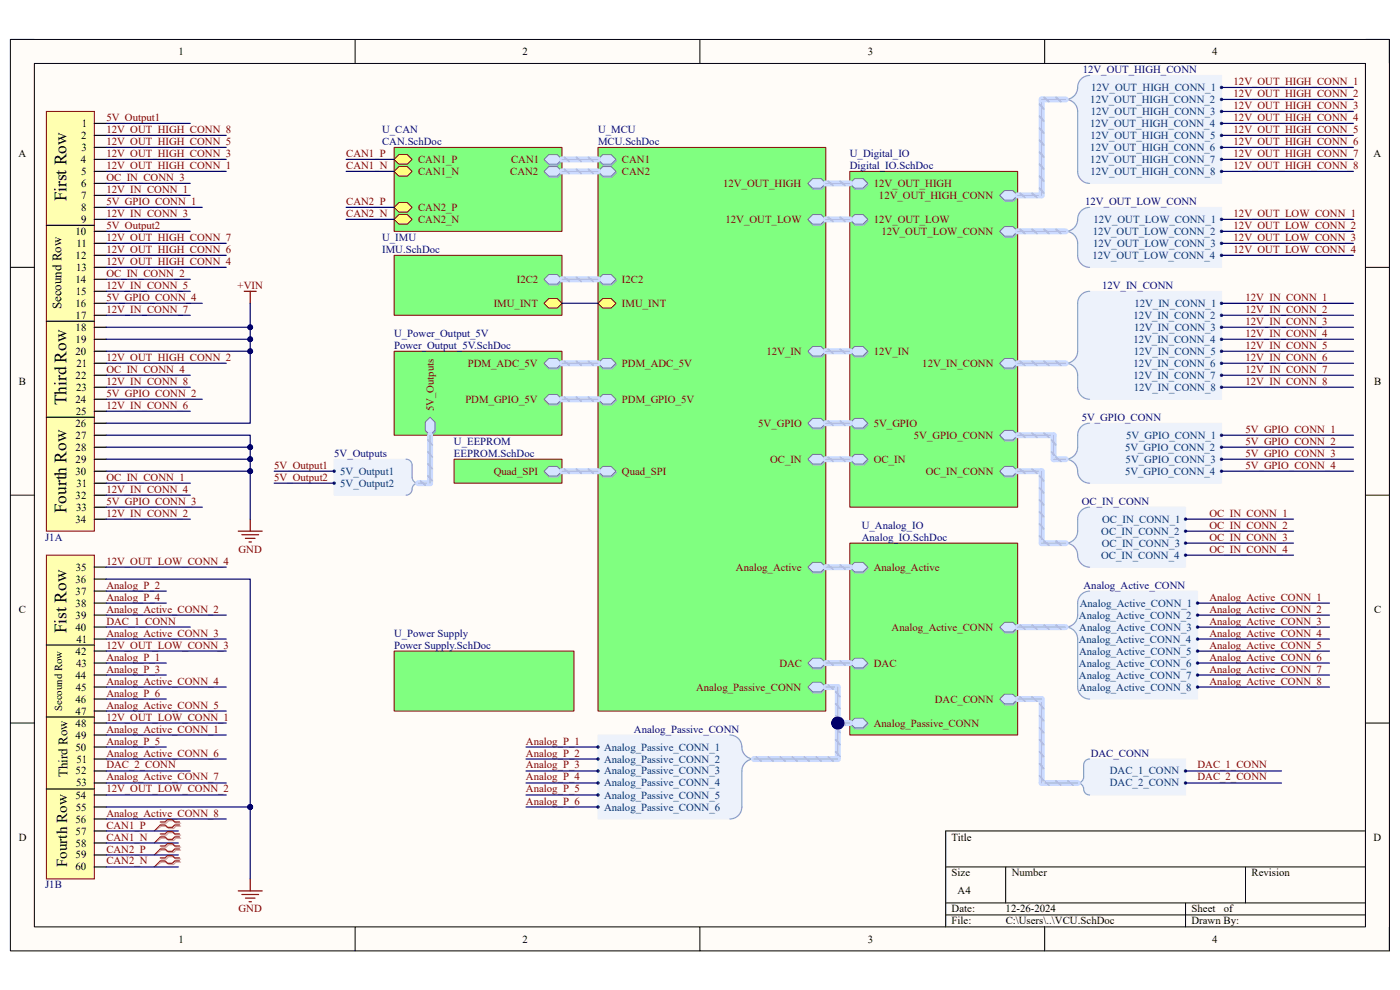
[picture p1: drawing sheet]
<svg xmlns="http://www.w3.org/2000/svg" width="297mm" height="210mm" viewBox="0 0 297 210" stroke-linecap="round" stroke-linejoin="round" font-family="sans-serif">
<defs><g id="words">
<g font-size="3.7">
<text x="14.1" y="42.7" transform="rotate(-90 14.1 42.7)">First Row</text>
<text x="14.1" y="86" transform="rotate(-90 14.1 86)">Third Row</text>
<text x="14.1" y="108.8" transform="rotate(-90 14.1 108.8)">Fourth Row</text>
<text x="14.1" y="134.3" transform="rotate(-90 14.1 134.3)">Fist Row</text>
</g>
<text font-size="3.2" x="14.2" y="183.9" transform="rotate(-90 14.2 183.9)">Fourth Row</text>
<g font-size="2.8">
<text x="13" y="65.6" transform="rotate(-90 13 65.6)">Secound Row</text>
<text x="14.3" y="164.8" transform="rotate(-90 14.3 164.8)">Third Row</text>
</g>
<g font-size="2.3">
<text x="37.9" y="11.7">1</text>
<text x="110.9" y="11.7">2</text>
<text x="184.1" y="11.7">3</text>
<text x="257.1" y="11.7">4</text>
<text x="17.2" y="29.5">2</text>
<text x="17.4" y="26.9">1</text>
<text x="3.9" y="33.3">A</text>
<text x="17.1" y="34.6">4</text>
<text x="17.3" y="32">3</text>
<text x="291.4" y="33.3">A</text>
<text x="17.2" y="39.7">6</text>
<text x="17.2" y="37.1">5</text>
<text x="17.2" y="42.2">7</text>
<text x="17.2" y="47.3">9</text>
<text x="17.2" y="44.7">8</text>
<text x="16" y="49.8">10</text>
<text x="16.2" y="52.4">11</text>
<text x="16" y="60">14</text>
<text x="16" y="54.9">12</text>
<text x="16.1" y="57.4">13</text>
<text x="16" y="65.1">16</text>
<text x="16.1" y="62.6">15</text>
<text x="16" y="67.6">17</text>
<text x="16" y="70.2">18</text>
<text x="16" y="75.3">20</text>
<text x="16" y="72.7">19</text>
<text x="16.2" y="77.8">21</text>
<text x="4" y="81.6">B</text>
<text x="16" y="80.3">22</text>
<text x="16.1" y="82.9">23</text>
<text x="291.5" y="81.6">B</text>
<text x="16" y="85.4">24</text>
<text x="16.1" y="88">25</text>
<text x="16" y="90.6">26</text>
<text x="16" y="93.1">27</text>
<text x="16" y="95.6">28</text>
<text x="16" y="100.7">30</text>
<text x="16" y="98.2">29</text>
<text x="16" y="105.8">32</text>
<text x="16.2" y="103.3">31</text>
<text x="16" y="110.9">34</text>
<text x="16.1" y="108.3">33</text>
<text x="16" y="123.6">36</text>
<text x="16.1" y="121.1">35</text>
<text x="4" y="130">C</text>
<text x="16" y="126.2">37</text>
<text x="16" y="128.7">38</text>
<text x="16" y="131.2">39</text>
<text x="291.5" y="130">C</text>
<text x="16" y="133.8">40</text>
<text x="16.2" y="136.3">41</text>
<text x="16" y="144">44</text>
<text x="16" y="138.9">42</text>
<text x="16.1" y="141.4">43</text>
<text x="16" y="149.1">46</text>
<text x="16.1" y="146.5">45</text>
<text x="13.2" y="150.8" transform="rotate(-90 13.2 150.8)">Secound Row</text>
<text x="16" y="151.6">47</text>
<text x="16" y="154.1">48</text>
<text x="16" y="159.2">50</text>
<text x="16" y="156.7">49</text>
<text x="16.2" y="161.8">51</text>
<text x="16" y="164.3">52</text>
<text x="16.1" y="166.8">53</text>
<text x="16" y="169.4">54</text>
<text x="16.1" y="172">55</text>
<text x="4" y="178.3">D</text>
<text x="16" y="174.5">56</text>
<text x="16" y="177">57</text>
<text x="16" y="179.6">58</text>
<text x="201.9" y="178.3">Title</text>
<text x="291.4" y="178.3">D</text>
<text x="16" y="184.7">60</text>
<text x="16" y="182.1">59</text>
<text x="201.9" y="185.9">Size</text>
<text x="214.6" y="185.9">Number</text>
<text x="265.5" y="185.9">Revision</text>
<text x="203.2" y="189.7">A4</text>
<text x="201.9" y="193.5">Date:</text>
<text x="201.9" y="196.1">File:</text>
<text x="213.3" y="193.5">12-26-2024</text>
<text x="213.4" y="196.1">C:\Users\..\VCU.SchDoc</text>
<text x="252.8" y="193.5">Sheet</text>
<text x="252.8" y="196.1">Drawn By:</text>
<text x="259.6" y="193.5">of</text>
<text x="37.9" y="199.9">1</text>
<text x="110.9" y="199.9">2</text>
<text x="184.1" y="199.9">3</text>
<text x="257.1" y="199.9">4</text>
</g>
<g font-size="2.3" fill="#000080">
<text x="229.7" y="15.5">12V_OUT_HIGH_CONN</text>
<text x="81.1" y="28.2">U_CAN</text>
<text x="126.9" y="28.2">U_MCU</text>
<text x="81.1" y="30.7">CAN.SchDoc</text>
<text x="126.9" y="30.7">MCU.SchDoc</text>
<text x="180.3" y="33.3">U_Digital_IO</text>
<text x="180.3" y="35.9">Digital_IO.SchDoc</text>
<text x="230.2" y="43.5">12V_OUT_LOW_CONN</text>
<text x="81.1" y="51.1">U_IMU</text>
<text x="81.1" y="53.6">IMU.SchDoc</text>
<text x="233.8" y="61.3">12V_IN_CONN</text>
<text x="83.6" y="71.5">U_Power_Output_5V</text>
<text x="83.6" y="74">Power_Output_5V.SchDoc</text>
<text x="229.5" y="89.3">5V_GPIO_CONN</text>
<text x="96.3" y="94.4">U_EEPROM</text>
<text x="70.9" y="96.9">5V_Outputs</text>
<text x="96.3" y="96.9">EEPROM.SchDoc</text>
<text x="229.5" y="107.1">OC_IN_CONN</text>
<text x="182.8" y="112.1">U_Analog_IO</text>
<text x="9.6" y="114.7">J1A</text>
<text x="182.8" y="114.7">Analog_IO.SchDoc</text>
<text x="229.9" y="124.9">Analog_Active_CONN</text>
<text x="83.6" y="135">U_Power Supply</text>
<text x="83.6" y="137.6">Power Supply.SchDoc</text>
<text x="134.5" y="155.4">Analog_Passive_CONN</text>
<text x="231.4" y="160.5">DAC_CONN</text>
<text x="9.6" y="188.5">J1B</text>
</g>
<g font-size="2.3" fill="#003a70">
<text x="231.3" y="21.8">12V_OUT_HIGH_CONN_2</text>
<text x="231.5" y="19.3">12V_OUT_HIGH_CONN_1</text>
<text x="231.3" y="26.9">12V_OUT_HIGH_CONN_4</text>
<text x="231.4" y="29.5">12V_OUT_HIGH_CONN_5</text>
<text x="231.4" y="24.4">12V_OUT_HIGH_CONN_3</text>
<text x="231.3" y="32">12V_OUT_HIGH_CONN_6</text>
<text x="231.3" y="34.6">12V_OUT_HIGH_CONN_7</text>
<text x="231.4" y="37.1">12V_OUT_HIGH_CONN_8</text>
<text x="232" y="47.3">12V_OUT_LOW_CONN_1</text>
<text x="231.8" y="49.8">12V_OUT_LOW_CONN_2</text>
<text x="231.9" y="52.4">12V_OUT_LOW_CONN_3</text>
<text x="231.8" y="54.9">12V_OUT_LOW_CONN_4</text>
<text x="240.7" y="65.1">12V_IN_CONN_1</text>
<text x="240.5" y="67.6">12V_IN_CONN_2</text>
<text x="240.6" y="70.2">12V_IN_CONN_3</text>
<text x="240.5" y="72.7">12V_IN_CONN_4</text>
<text x="240.5" y="77.8">12V_IN_CONN_6</text>
<text x="240.5" y="75.3">12V_IN_CONN_5</text>
<text x="240.5" y="80.3">12V_IN_CONN_7</text>
<text x="240.5" y="82.9">12V_IN_CONN_8</text>
<text x="238.7" y="95.6">5V_GPIO_CONN_2</text>
<text x="238.9" y="93.1">5V_GPIO_CONN_1</text>
<text x="72.2" y="100.7">5V_Output1</text>
<text x="238.7" y="100.7">5V_GPIO_CONN_4</text>
<text x="238.8" y="98.2">5V_GPIO_CONN_3</text>
<text x="72.2" y="103.3">5V_Output2</text>
<text x="233.6" y="113.4">OC_IN_CONN_2</text>
<text x="233.8" y="110.9">OC_IN_CONN_1</text>
<text x="233.6" y="118.5">OC_IN_CONN_4</text>
<text x="233.7" y="116">OC_IN_CONN_3</text>
<text x="228.9" y="131.2">Analog_Active_CONN_2</text>
<text x="229.1" y="128.7">Analog_Active_CONN_1</text>
<text x="228.9" y="136.3">Analog_Active_CONN_4</text>
<text x="229" y="133.8">Analog_Active_CONN_3</text>
<text x="228.9" y="141.4">Analog_Active_CONN_6</text>
<text x="228.9" y="144">Analog_Active_CONN_7</text>
<text x="228.9" y="138.9">Analog_Active_CONN_5</text>
<text x="228.9" y="146.5">Analog_Active_CONN_8</text>
<text x="128.1" y="159.2">Analog_Passive_CONN_1</text>
<text x="128.1" y="161.8">Analog_Passive_CONN_2</text>
<text x="128.1" y="164.3">Analog_Passive_CONN_3</text>
<text x="128.1" y="166.8">Analog_Passive_CONN_4</text>
<text x="235.5" y="164.3">DAC_1_CONN</text>
<text x="235.5" y="166.8">DAC_2_CONN</text>
<text x="128.1" y="169.4">Analog_Passive_CONN_5</text>
<text x="128.1" y="172">Analog_Passive_CONN_6</text>
</g>
<g font-size="2.3" fill="#800000">
<text x="261.7" y="18">12V_OUT_HIGH_CONN_1</text>
<text x="261.7" y="20.6">12V_OUT_HIGH_CONN_2</text>
<text x="261.7" y="23.1">12V_OUT_HIGH_CONN_3</text>
<text x="22.6" y="28.2">12V_OUT_HIGH_CONN_8</text>
<text x="22.6" y="25.7">5V_Output1</text>
<text x="261.7" y="25.7">12V_OUT_HIGH_CONN_4</text>
<text x="261.7" y="28.2">12V_OUT_HIGH_CONN_5</text>
<text x="22.6" y="35.9">12V_OUT_HIGH_CONN_1</text>
<text x="22.6" y="33.3">12V_OUT_HIGH_CONN_3</text>
<text x="22.6" y="30.7">12V_OUT_HIGH_CONN_5</text>
<text x="73.4" y="33.3">CAN1_P</text>
<text x="73.4" y="35.9">CAN1_N</text>
<text x="88.7" y="34.6">CAN1_P</text>
<text x="108.4" y="34.6">CAN1</text>
<text x="132" y="34.6">CAN1</text>
<text x="261.7" y="30.7">12V_OUT_HIGH_CONN_6</text>
<text x="261.7" y="33.3">12V_OUT_HIGH_CONN_7</text>
<text x="261.7" y="35.9">12V_OUT_HIGH_CONN_8</text>
<text x="22.6" y="40.9">12V_IN_CONN_1</text>
<text x="22.6" y="38.4">OC_IN_CONN_3</text>
<text x="88.7" y="37.1">CAN1_N</text>
<text x="108.2" y="37.1">CAN2</text>
<text x="132" y="37.1">CAN2</text>
<text x="153.4" y="39.7">12V_OUT_HIGH</text>
<text x="185.4" y="39.7">12V_OUT_HIGH</text>
<text x="22.6" y="46">12V_IN_CONN_3</text>
<text x="22.6" y="43.5">5V_GPIO_CONN_1</text>
<text x="73.4" y="43.5">CAN2_P</text>
<text x="73.4" y="46">CAN2_N</text>
<text x="88.7" y="44.7">CAN2_P</text>
<text x="88.7" y="47.3">CAN2_N</text>
<text x="153.9" y="47.3">12V_OUT_LOW</text>
<text x="185.4" y="47.3">12V_OUT_LOW</text>
<text x="186.5" y="42.2">12V_OUT_HIGH_CONN</text>
<text x="261.7" y="46">12V_OUT_LOW_CONN_1</text>
<text x="22.6" y="51.1">12V_OUT_HIGH_CONN_7</text>
<text x="22.6" y="48.6">5V_Output2</text>
<text x="22.6" y="53.6">12V_OUT_HIGH_CONN_6</text>
<text x="187" y="49.8">12V_OUT_LOW_CONN</text>
<text x="261.7" y="48.6">12V_OUT_LOW_CONN_2</text>
<text x="261.7" y="51.1">12V_OUT_LOW_CONN_3</text>
<text x="261.7" y="53.6">12V_OUT_LOW_CONN_4</text>
<text x="22.6" y="58.7">OC_IN_CONN_2</text>
<text x="22.6" y="56.2">12V_OUT_HIGH_CONN_4</text>
<text x="109.6" y="60">I2C2</text>
<text x="132" y="60">I2C2</text>
<text x="22.6" y="61.3">12V_IN_CONN_5</text>
<text x="22.6" y="63.8">5V_GPIO_CONN_4</text>
<text x="50.4" y="61.3">+VIN</text>
<text x="104.7" y="65.1">IMU_INT</text>
<text x="132" y="65.1">IMU_INT</text>
<text x="264.2" y="63.8">12V_IN_CONN_1</text>
<text x="22.6" y="66.4">12V_IN_CONN_7</text>
<text x="264.2" y="66.4">12V_IN_CONN_2</text>
<text x="264.2" y="68.9">12V_IN_CONN_3</text>
<text x="264.2" y="71.5">12V_IN_CONN_4</text>
<text x="22.6" y="76.5">12V_OUT_HIGH_CONN_2</text>
<text x="99.2" y="77.8">PDM_ADC_5V</text>
<text x="132" y="77.8">PDM_ADC_5V</text>
<text x="162.6" y="75.3">12V_IN</text>
<text x="185.4" y="75.3">12V_IN</text>
<text x="195.7" y="77.8">12V_IN_CONN</text>
<text x="264.2" y="74">12V_IN_CONN_5</text>
<text x="264.2" y="76.5">12V_IN_CONN_6</text>
<text x="22.6" y="81.6">12V_IN_CONN_8</text>
<text x="22.6" y="79.1">OC_IN_CONN_4</text>
<text x="264.2" y="79.1">12V_IN_CONN_7</text>
<text x="264.2" y="81.6">12V_IN_CONN_8</text>
<text x="22.6" y="86.7">12V_IN_CONN_6</text>
<text x="22.6" y="84.2">5V_GPIO_CONN_2</text>
<text x="92" y="87.2" transform="rotate(-90 92 87.2)">5V_Outputs</text>
<text x="98.7" y="85.4">PDM_GPIO_5V</text>
<text x="132" y="85.4">PDM_GPIO_5V</text>
<text x="160.9" y="90.6">5V_GPIO</text>
<text x="185.4" y="90.6">5V_GPIO</text>
<text x="193.9" y="93.1">5V_GPIO_CONN</text>
<text x="264.2" y="91.8">5V_GPIO_CONN_1</text>
<text x="264.2" y="94.4">5V_GPIO_CONN_2</text>
<text x="22.6" y="102">OC_IN_CONN_1</text>
<text x="58.2" y="99.4">5V_Output1</text>
<text x="58.2" y="102">5V_Output2</text>
<text x="104.7" y="100.7">Quad_SPI</text>
<text x="132" y="100.7">Quad_SPI</text>
<text x="163.4" y="98.2">OC_IN</text>
<text x="185.4" y="98.2">OC_IN</text>
<text x="196.4" y="100.7">OC_IN_CONN</text>
<text x="264.2" y="96.9">5V_GPIO_CONN_3</text>
<text x="264.2" y="99.4">5V_GPIO_CONN_4</text>
<text x="22.6" y="104.5">12V_IN_CONN_4</text>
<text x="22.6" y="107.1">5V_GPIO_CONN_3</text>
<text x="22.6" y="109.6">12V_IN_CONN_2</text>
<text x="256.6" y="109.6">OC_IN_CONN_1</text>
<text x="256.6" y="112.1">OC_IN_CONN_2</text>
<text x="22.6" y="119.8">12V_OUT_LOW_CONN_4</text>
<text x="50.6" y="117.3">GND</text>
<text x="256.6" y="114.7">OC_IN_CONN_3</text>
<text x="256.6" y="117.3">OC_IN_CONN_4</text>
<text x="22.6" y="124.9">Analog_P_2</text>
<text x="156.1" y="121.1">Analog_Active</text>
<text x="185.4" y="121.1">Analog_Active</text>
<text x="22.6" y="130">Analog_Active_CONN_2</text>
<text x="22.6" y="127.4">Analog_P_4</text>
<text x="256.6" y="127.4">Analog_Active_CONN_1</text>
<text x="256.6" y="130">Analog_Active_CONN_2</text>
<text x="22.6" y="135">Analog_Active_CONN_3</text>
<text x="22.6" y="132.5">DAC_1_CONN</text>
<text x="22.6" y="137.6">12V_OUT_LOW_CONN_3</text>
<text x="189.1" y="133.8">Analog_Active_CONN</text>
<text x="256.6" y="132.5">Analog_Active_CONN_3</text>
<text x="256.6" y="135">Analog_Active_CONN_4</text>
<text x="256.6" y="137.6">Analog_Active_CONN_5</text>
<text x="22.6" y="140.1">Analog_P_1</text>
<text x="22.6" y="142.7">Analog_P_3</text>
<text x="165.4" y="141.4">DAC</text>
<text x="185.4" y="141.4">DAC</text>
<text x="256.6" y="140.1">Analog_Active_CONN_6</text>
<text x="256.6" y="142.7">Analog_Active_CONN_7</text>
<text x="22.6" y="145.2">Analog_Active_CONN_4</text>
<text x="22.6" y="147.8">Analog_P_6</text>
<text x="147.7" y="146.5">Analog_Passive_CONN</text>
<text x="198.3" y="149.1">DAC_CONN</text>
<text x="256.6" y="145.2">Analog_Active_CONN_8</text>
<text x="22.6" y="155.4">Analog_Active_CONN_1</text>
<text x="22.6" y="150.3">Analog_Active_CONN_5</text>
<text x="22.6" y="152.9">12V_OUT_LOW_CONN_1</text>
<text x="185.4" y="154.1">Analog_Passive_CONN</text>
<text x="22.6" y="160.5">Analog_Active_CONN_6</text>
<text x="22.6" y="157.9">Analog_P_5</text>
<text x="111.6" y="157.9">Analog_P_1</text>
<text x="111.6" y="160.5">Analog_P_2</text>
<text x="22.6" y="165.6">Analog_Active_CONN_7</text>
<text x="22.6" y="163">DAC_2_CONN</text>
<text x="111.6" y="163">Analog_P_3</text>
<text x="111.6" y="165.6">Analog_P_4</text>
<text x="254" y="163">DAC_1_CONN</text>
<text x="254" y="165.6">DAC_2_CONN</text>
<text x="22.6" y="173.2">Analog_Active_CONN_8</text>
<text x="22.6" y="168.1">12V_OUT_LOW_CONN_2</text>
<text x="111.6" y="168.1">Analog_P_5</text>
<text x="111.6" y="170.7">Analog_P_6</text>
<text x="22.6" y="175.8">CAN1_P</text>
<text x="22.6" y="178.3">CAN1_N</text>
<text x="22.6" y="180.8">CAN2_P</text>
<text x="22.6" y="183.4">CAN2_N</text>
<text x="50.6" y="193.5">GND</text>
</g>
</g></defs>
<path d="M2.2 8.4h292.6v193.3h-292.6z" fill-rule="evenodd" fill="#fffcf8"/>
<path d="M2.2 8.4h292.6v193.3h-292.6z" fill="none" stroke="#000" stroke-width=".21"/>
<path d="M7.3 13.5h282.4v183.1h-282.4z" fill-rule="evenodd" fill="#fffcf8"/>
<g fill="none" stroke="#000" stroke-width=".21">
<path d="M2.2 8.4h5.1M7.3 13.5h282.4v183.1h-282.4zM75.3 8.4v5.1M148.5 8.4v5.1M221.6 8.4v5.1M289.7 8.4h5.1v5.1M2.2 56.7h5.1M289.7 56.7h5.1M2.2 105h5.1M289.7 105.1h5.1M2.2 153.4h5.1M289.7 153.4h5.1"/>
<path d="M289.7 176.3h-89.1v20.3M75.3 196.6v5.1M148.5 196.6v5.1M200.6 183.9h89.1M200.6 191.5h89.1M200.6 194.1h89.1M213.4 183.9v7.6M221.6 196.6v5.1M251.5 191.5v5.1M264.2 183.9v7.6M294.8 196.6v5.1"/>
</g>
<path d="M9.8 23.6h10.2v89.1h-10.2z" fill-rule="evenodd" fill="#ffffb0"/>
<path d="M9.8 23.6h10.2v89.1h-10.2z" fill="none" stroke="#800000" stroke-width=".21"/>
<g fill="none" stroke="#000" stroke-width=".25">
<path d="M20 26.2h2.6M20 28.7h2.6M20 31.3h2.6M20 33.8h2.6M20 36.4h2.6M20 38.9h2.6M9.8 47.8h10.2M20 41.4h2.6M20 44h2.6M20 46.5h2.6M20 49.1h2.6M20 51.6h2.6"/>
<path d="M20 54.2h2.6M20 56.7h2.6M20 59.3h2.6M9.8 68.2h10.2M20 61.8h2.6M20 64.3h2.6M20 66.9h2.6M20 69.4h2.6M20 72h2.6M20 74.5h2.6M20 77.1h2.6M20 79.6h2.6"/>
<path d="M9.8 88.5h10.2M20 82.1h2.6M20 84.7h2.6M20 87.2h2.6M20 89.8h2.6M20 92.3h2.6M20 94.9h2.6M20 97.4h2.6M20 100h2.6M20 102.5h2.6M20 105h2.6M20 107.6h2.6"/>
<path d="M20 110.1h2.6"/>
</g>
<path d="M9.8 117.8h10.2v68.7h-10.2z" fill-rule="evenodd" fill="#ffffb0"/>
<path d="M9.8 117.8h10.2v68.7h-10.2z" fill="none" stroke="#800000" stroke-width=".21"/>
<g fill="none" stroke="#000" stroke-width=".25">
<path d="M9.8 136.8h10.2M20 120.3h2.6M20 122.9h2.6M20 125.4h2.6M20 127.9h2.6M20 130.5h2.6M20 133h2.6M20 135.6h2.6M20 138.1h2.6M9.8 152.1h10.2M20 140.7h2.6M20 143.2h2.6"/>
<path d="M20 145.7h2.6M20 148.3h2.6M20 150.8h2.6M20 153.4h2.6M20 155.9h2.6M20 158.5h2.6M9.8 167.4h10.2M20 161h2.6M20 163.6h2.6M20 166.1h2.6M20 168.6h2.6M20 171.2h2.6"/>
<path d="M20 173.7h2.6M20 176.3h2.6M20 178.8h2.6M20 181.4h2.6M20 183.9h2.6"/>
</g>
<path d="M83.6 31.3h35.6v17.8h-35.6z" fill-rule="evenodd" fill="#80ff80"/>
<path d="M83.6 31.3h35.6v17.8h-35.6z" fill="none" stroke="#800000" stroke-width=".21"/>
<path d="M116.6 35.6h1.7l1.1 1-1.1 1h-1.7l-1.1-1z" fill-rule="evenodd" fill="#bac0ca"/>
<path d="M116.6 35.6h1.7l1.1 1-1.1 1h-1.7l-1.1-1z" fill="none" stroke="#a6acb6" stroke-width=".21"/>
<path d="M116.4 35.3h1.8l1 1.1-1 1h-1.8l-1-1z" fill-rule="evenodd" fill="#d5e4ff"/>
<path d="M116.4 35.3h1.8l1 1.1-1 1h-1.8l-1-1z" fill="none" stroke="#71809b" stroke-width=".21"/>
<path d="M115.5 34.1l1.1-1h1.7l1.1 1-1.1 1h-1.7z" fill-rule="evenodd" fill="#bac0ca"/>
<path d="M115.5 34.1l1.1-1h1.7l1.1 1-1.1 1h-1.7z" fill="none" stroke="#a6acb6" stroke-width=".21"/>
<path d="M116.4 32.8h1.8l1 1-1 1h-1.8l-1-1z" fill-rule="evenodd" fill="#d5e4ff"/>
<path d="M116.4 32.8h1.8l1 1-1 1h-1.8l-1-1z" fill="none" stroke="#71809b" stroke-width=".21"/>
<path d="M83.6 44l1-1h1.8l1 1-1 1h-1.8z" fill-rule="evenodd" fill="#ffff80"/>
<path d="M83.6 44l1-1h1.8l1 1-1 1h-1.8z" fill="none" stroke="#800000" stroke-width=".21"/>
<path d="M84.6 45.5h1.8l1 1-1 1.1h-1.8l-1-1.1z" fill-rule="evenodd" fill="#ffff80"/>
<path d="M84.6 45.5h1.8l1 1-1 1.1h-1.8l-1-1.1z" fill="none" stroke="#800000" stroke-width=".21"/>
<path d="M84.6 32.8h1.8l1 1-1 1h-1.8l-1-1z" fill-rule="evenodd" fill="#ffff80"/>
<path d="M84.6 32.8h1.8l1 1-1 1h-1.8l-1-1z" fill="none" stroke="#800000" stroke-width=".21"/>
<path d="M84.6 35.3h1.8l1 1.1-1 1h-1.8l-1-1z" fill-rule="evenodd" fill="#ffff80"/>
<path d="M84.6 35.3h1.8l1 1.1-1 1h-1.8l-1-1z" fill="none" stroke="#800000" stroke-width=".21"/>
<path d="M230 161.6l.5-.4 .7-.2h20.3v7.6h-20.3a1.31 1.31 0 0 1-1.3-1.5l-.3-.6-.7-.4 .7-.4 .3-.5v-2.9z" fill-rule="evenodd" fill="#edf2fb"/>
<path d="M230 161.6l.5-.4 .7-.2h20.3v7.6h-20.3a1.31 1.31 0 0 1-1.3-1.5l-.3-.6-.7-.4 .7-.4 .3-.5v-2.9z" fill="none" stroke="#edf2fb" stroke-width=".21"/>
<path d="M231.2 161a1.27 1.27 0 0 0-1.3 1.3v2.5a1.27 1.27 0 0 1-1.3 1.3 1.44 1.44 0 0 1 1.4 1.7 1.27 1.27 0 0 0 1.2 .8" fill="none" stroke="#8f9ec9" stroke-width=".25"/>
<circle cx="251.5" cy="163.6" r=".25" fill="#003a70"/>
<circle cx="251.5" cy="163.6" r=".25" fill="none" stroke="#003a70" stroke-width=".21"/>
<circle cx="251.5" cy="166.1" r=".25" fill="#003a70"/>
<circle cx="251.5" cy="166.1" r=".25" fill="none" stroke="#003a70" stroke-width=".21"/>
<path d="M126.9 31.3h48.3v119.5h-48.3z" fill-rule="evenodd" fill="#80ff80"/>
<path d="M126.9 31.3h48.3v119.5h-48.3z" fill="none" stroke="#800000" stroke-width=".21"/>
<path d="M127 34.1l1-1h1.8l1 1-1 1h-1.8z" fill-rule="evenodd" fill="#bac0ca"/>
<path d="M127 34.1l1-1h1.8l1 1-1 1h-1.8z" fill="none" stroke="#a6acb6" stroke-width=".21"/>
<path d="M126.9 33.8l1-1h1.8l1 1-1 1h-1.8z" fill-rule="evenodd" fill="#d5e4ff"/>
<path d="M126.9 33.8l1-1h1.8l1 1-1 1h-1.8z" fill="none" stroke="#71809b" stroke-width=".21"/>
<path d="M128 35.6h1.8l1 1-1 1h-1.8l-1-1z" fill-rule="evenodd" fill="#bac0ca"/>
<path d="M128 35.6h1.8l1 1-1 1h-1.8l-1-1z" fill="none" stroke="#a6acb6" stroke-width=".21"/>
<path d="M126.9 36.4l1-1.1h1.8l1 1.1-1 1h-1.8z" fill-rule="evenodd" fill="#d5e4ff"/>
<path d="M126.9 36.4l1-1.1h1.8l1 1.1-1 1h-1.8z" fill="none" stroke="#71809b" stroke-width=".21"/>
<path d="M171.5 140.9l1-1h1.8l1 1-1 1h-1.8z" fill-rule="evenodd" fill="#bac0ca"/>
<path d="M171.5 140.9l1-1h1.8l1 1-1 1h-1.8z" fill="none" stroke="#a6acb6" stroke-width=".21"/>
<path d="M172.4 139.6h1.8l1 1.1-1 1h-1.8l-1-1z" fill-rule="evenodd" fill="#d5e4ff"/>
<path d="M172.4 139.6h1.8l1 1.1-1 1h-1.8l-1-1z" fill="none" stroke="#71809b" stroke-width=".21"/>
<path d="M127 84.9l1-1h1.8l1 1-1 1.1h-1.8z" fill-rule="evenodd" fill="#bac0ca"/>
<path d="M127 84.9l1-1h1.8l1 1-1 1.1h-1.8z" fill="none" stroke="#a6acb6" stroke-width=".21"/>
<path d="M126.9 84.7l1-1h1.8l1 1-1 1h-1.8z" fill-rule="evenodd" fill="#d5e4ff"/>
<path d="M126.9 84.7l1-1h1.8l1 1-1 1h-1.8z" fill="none" stroke="#71809b" stroke-width=".21"/>
<path d="M128 76.3h1.8l1 1-1 1h-1.8l-1-1z" fill-rule="evenodd" fill="#bac0ca"/>
<path d="M128 76.3h1.8l1 1-1 1h-1.8l-1-1z" fill="none" stroke="#a6acb6" stroke-width=".21"/>
<path d="M126.9 77.1l1-1.1h1.8l1 1.1-1 1h-1.8z" fill-rule="evenodd" fill="#d5e4ff"/>
<path d="M126.9 77.1l1-1.1h1.8l1 1.1-1 1h-1.8z" fill="none" stroke="#71809b" stroke-width=".21"/>
<path d="M171.5 120.6l1-1.1h1.8l1 1.1-1 1h-1.8z" fill-rule="evenodd" fill="#bac0ca"/>
<path d="M171.5 120.6l1-1.1h1.8l1 1.1-1 1h-1.8z" fill="none" stroke="#a6acb6" stroke-width=".21"/>
<path d="M172.4 119.3h1.8l1 1-1 1h-1.8l-1-1z" fill-rule="evenodd" fill="#d5e4ff"/>
<path d="M172.4 119.3h1.8l1 1-1 1h-1.8l-1-1z" fill="none" stroke="#71809b" stroke-width=".21"/>
<path d="M128 58.5h1.8l1 1-1 1h-1.8l-1-1z" fill-rule="evenodd" fill="#bac0ca"/>
<path d="M128 58.5h1.8l1 1-1 1h-1.8l-1-1z" fill="none" stroke="#a6acb6" stroke-width=".21"/>
<path d="M126.9 59.3l1-1.1h1.8l1 1.1-1 1h-1.8z" fill-rule="evenodd" fill="#d5e4ff"/>
<path d="M126.9 59.3l1-1.1h1.8l1 1.1-1 1h-1.8z" fill="none" stroke="#71809b" stroke-width=".21"/>
<path d="M126.9 64.3l1-1h1.8l1 1-1 1.1h-1.8z" fill-rule="evenodd" fill="#ffff80"/>
<path d="M126.9 64.3l1-1h1.8l1 1-1 1.1h-1.8z" fill="none" stroke="#800000" stroke-width=".21"/>
<path d="M128 99.2h1.8l1 1-1 1h-1.8l-1-1z" fill-rule="evenodd" fill="#bac0ca"/>
<path d="M128 99.2h1.8l1 1-1 1h-1.8l-1-1z" fill="none" stroke="#a6acb6" stroke-width=".21"/>
<path d="M126.9 100l1-1.1h1.8l1 1.1-1 1h-1.8z" fill-rule="evenodd" fill="#d5e4ff"/>
<path d="M126.9 100l1-1.1h1.8l1 1.1-1 1h-1.8z" fill="none" stroke="#71809b" stroke-width=".21"/>
<path d="M172.5 89h1.8l1 1-1 1.1h-1.8l-1-1.1z" fill-rule="evenodd" fill="#bac0ca"/>
<path d="M172.5 89h1.8l1 1-1 1.1h-1.8l-1-1.1z" fill="none" stroke="#a6acb6" stroke-width=".21"/>
<path d="M172.4 88.8h1.8l1 1-1 1h-1.8l-1-1z" fill-rule="evenodd" fill="#d5e4ff"/>
<path d="M172.4 88.8h1.8l1 1-1 1h-1.8l-1-1z" fill="none" stroke="#71809b" stroke-width=".21"/>
<path d="M171.5 74.8l1-1h1.8l1 1-1 1h-1.8z" fill-rule="evenodd" fill="#bac0ca"/>
<path d="M171.5 74.8l1-1h1.8l1 1-1 1h-1.8z" fill="none" stroke="#a6acb6" stroke-width=".21"/>
<path d="M172.4 73.5h1.8l1 1-1 1h-1.8l-1-1z" fill-rule="evenodd" fill="#d5e4ff"/>
<path d="M172.4 73.5h1.8l1 1-1 1h-1.8l-1-1z" fill="none" stroke="#71809b" stroke-width=".21"/>
<path d="M171.5 46.8l1-1h1.8l1 1-1 1h-1.8z" fill-rule="evenodd" fill="#bac0ca"/>
<path d="M171.5 46.8l1-1h1.8l1 1-1 1h-1.8z" fill="none" stroke="#a6acb6" stroke-width=".21"/>
<path d="M172.4 45.5h1.8l1 1-1 1.1h-1.8l-1-1.1z" fill-rule="evenodd" fill="#d5e4ff"/>
<path d="M172.4 45.5h1.8l1 1-1 1.1h-1.8l-1-1.1z" fill="none" stroke="#71809b" stroke-width=".21"/>
<path d="M171.5 39.2l1-1.1h1.8l1 1.1-1 1h-1.8z" fill-rule="evenodd" fill="#bac0ca"/>
<path d="M171.5 39.2l1-1.1h1.8l1 1.1-1 1h-1.8z" fill="none" stroke="#a6acb6" stroke-width=".21"/>
<path d="M172.4 37.9h1.8l1 1-1 1h-1.8l-1-1z" fill-rule="evenodd" fill="#d5e4ff"/>
<path d="M172.4 37.9h1.8l1 1-1 1h-1.8l-1-1z" fill="none" stroke="#71809b" stroke-width=".21"/>
<path d="M172.5 96.6h1.8l1 1.1-1 1h-1.8l-1-1z" fill-rule="evenodd" fill="#bac0ca"/>
<path d="M172.5 96.6h1.8l1 1.1-1 1h-1.8l-1-1z" fill="none" stroke="#a6acb6" stroke-width=".21"/>
<path d="M172.4 96.4h1.8l1 1-1 1h-1.8l-1-1z" fill-rule="evenodd" fill="#d5e4ff"/>
<path d="M172.4 96.4h1.8l1 1-1 1h-1.8l-1-1z" fill="none" stroke="#71809b" stroke-width=".21"/>
<path d="M171.5 146l1-1h1.8l1 1-1 1h-1.8z" fill-rule="evenodd" fill="#bac0ca"/>
<path d="M171.5 146l1-1h1.8l1 1-1 1h-1.8z" fill="none" stroke="#a6acb6" stroke-width=".21"/>
<path d="M172.4 144.7h1.8l1 1.1-1 1h-1.8l-1-1z" fill-rule="evenodd" fill="#d5e4ff"/>
<path d="M172.4 144.7h1.8l1 1.1-1 1h-1.8l-1-1z" fill="none" stroke="#71809b" stroke-width=".21"/>
<path d="M83.6 54.2h35.6v12.7h-35.6z" fill-rule="evenodd" fill="#80ff80"/>
<path d="M83.6 54.2h35.6v12.7h-35.6z" fill="none" stroke="#800000" stroke-width=".21"/>
<path d="M116.6 58.5h1.7l1.1 1-1.1 1h-1.7l-1.1-1z" fill-rule="evenodd" fill="#bac0ca"/>
<path d="M116.6 58.5h1.7l1.1 1-1.1 1h-1.7l-1.1-1z" fill="none" stroke="#a6acb6" stroke-width=".21"/>
<path d="M115.4 59.3l1-1.1h1.8l1 1.1-1 1h-1.8z" fill-rule="evenodd" fill="#d5e4ff"/>
<path d="M115.4 59.3l1-1.1h1.8l1 1.1-1 1h-1.8z" fill="none" stroke="#71809b" stroke-width=".21"/>
<path d="M115.4 64.3l1-1h1.8l1 1-1 1.1h-1.8z" fill-rule="evenodd" fill="#ffff80"/>
<path d="M115.4 64.3l1-1h1.8l1 1-1 1.1h-1.8z" fill="none" stroke="#800000" stroke-width=".21"/>
<path d="M180.3 36.4h35.6v71.2h-35.6z" fill-rule="evenodd" fill="#80ff80"/>
<path d="M180.3 36.4h35.6v71.2h-35.6z" fill="none" stroke="#800000" stroke-width=".21"/>
<path d="M181.4 89h1.8l1 1-1 1.1h-1.8l-1-1.1z" fill-rule="evenodd" fill="#bac0ca"/>
<path d="M181.4 89h1.8l1 1-1 1.1h-1.8l-1-1.1z" fill="none" stroke="#a6acb6" stroke-width=".21"/>
<path d="M181.3 88.8h1.8l1 1-1 1h-1.8l-1-1z" fill-rule="evenodd" fill="#d5e4ff"/>
<path d="M181.3 88.8h1.8l1 1-1 1h-1.8l-1-1z" fill="none" stroke="#71809b" stroke-width=".21"/>
<path d="M181.4 45.8h1.8l1 1-1 1h-1.8l-1-1z" fill-rule="evenodd" fill="#bac0ca"/>
<path d="M181.4 45.8h1.8l1 1-1 1h-1.8l-1-1z" fill="none" stroke="#a6acb6" stroke-width=".21"/>
<path d="M181.3 45.5h1.8l1 1-1 1.1h-1.8l-1-1.1z" fill-rule="evenodd" fill="#d5e4ff"/>
<path d="M181.3 45.5h1.8l1 1-1 1.1h-1.8l-1-1.1z" fill="none" stroke="#71809b" stroke-width=".21"/>
<path d="M181.4 38.1h1.8l1 1.1-1 1h-1.8l-1-1z" fill-rule="evenodd" fill="#bac0ca"/>
<path d="M181.4 38.1h1.8l1 1.1-1 1h-1.8l-1-1z" fill="none" stroke="#a6acb6" stroke-width=".21"/>
<path d="M181.3 37.9h1.8l1 1-1 1h-1.8l-1-1z" fill-rule="evenodd" fill="#d5e4ff"/>
<path d="M181.3 37.9h1.8l1 1-1 1h-1.8l-1-1z" fill="none" stroke="#71809b" stroke-width=".21"/>
<path d="M213.2 91.6h1.8l1 1-1 1h-1.8l-1-1z" fill-rule="evenodd" fill="#bac0ca"/>
<path d="M213.2 91.6h1.8l1 1-1 1h-1.8l-1-1z" fill="none" stroke="#a6acb6" stroke-width=".21"/>
<path d="M212.1 92.3l1-1h1.8l1 1-1 1h-1.8z" fill-rule="evenodd" fill="#d5e4ff"/>
<path d="M212.1 92.3l1-1h1.8l1 1-1 1h-1.8z" fill="none" stroke="#71809b" stroke-width=".21"/>
<path d="M213.2 76.3h1.8l1 1-1 1h-1.8l-1-1z" fill-rule="evenodd" fill="#bac0ca"/>
<path d="M213.2 76.3h1.8l1 1-1 1h-1.8l-1-1z" fill="none" stroke="#a6acb6" stroke-width=".21"/>
<path d="M213.1 76h1.8l1 1.1-1 1h-1.8l-1-1z" fill-rule="evenodd" fill="#d5e4ff"/>
<path d="M213.1 76h1.8l1 1.1-1 1h-1.8l-1-1z" fill="none" stroke="#71809b" stroke-width=".21"/>
<path d="M213.2 48.3h1.8l1 1-1 1.1h-1.8l-1-1.1z" fill-rule="evenodd" fill="#bac0ca"/>
<path d="M213.2 48.3h1.8l1 1-1 1.1h-1.8l-1-1.1z" fill="none" stroke="#a6acb6" stroke-width=".21"/>
<path d="M212.1 49.1l1-1h1.8l1 1-1 1h-1.8z" fill-rule="evenodd" fill="#d5e4ff"/>
<path d="M212.1 49.1l1-1h1.8l1 1-1 1h-1.8z" fill="none" stroke="#71809b" stroke-width=".21"/>
<path d="M213.2 40.7h1.8l1 1-1 1h-1.8l-1-1z" fill-rule="evenodd" fill="#bac0ca"/>
<path d="M213.2 40.7h1.8l1 1-1 1h-1.8l-1-1z" fill="none" stroke="#a6acb6" stroke-width=".21"/>
<path d="M212.1 41.4l1-1h1.8l1 1-1 1.1h-1.8z" fill-rule="evenodd" fill="#d5e4ff"/>
<path d="M212.1 41.4l1-1h1.8l1 1-1 1.1h-1.8z" fill="none" stroke="#71809b" stroke-width=".21"/>
<path d="M181.4 73.8h1.8l1 1-1 1h-1.8l-1-1z" fill-rule="evenodd" fill="#bac0ca"/>
<path d="M181.4 73.8h1.8l1 1-1 1h-1.8l-1-1z" fill="none" stroke="#a6acb6" stroke-width=".21"/>
<path d="M181.3 73.5h1.8l1 1-1 1h-1.8l-1-1z" fill-rule="evenodd" fill="#d5e4ff"/>
<path d="M181.3 73.5h1.8l1 1-1 1h-1.8l-1-1z" fill="none" stroke="#71809b" stroke-width=".21"/>
<path d="M181.4 96.6h1.8l1 1.1-1 1h-1.8l-1-1z" fill-rule="evenodd" fill="#bac0ca"/>
<path d="M181.4 96.6h1.8l1 1.1-1 1h-1.8l-1-1z" fill="none" stroke="#a6acb6" stroke-width=".21"/>
<path d="M181.3 96.4h1.8l1 1-1 1h-1.8l-1-1z" fill-rule="evenodd" fill="#d5e4ff"/>
<path d="M181.3 96.4h1.8l1 1-1 1h-1.8l-1-1z" fill="none" stroke="#71809b" stroke-width=".21"/>
<path d="M213.2 99.2h1.8l1 1-1 1h-1.8l-1-1z" fill-rule="evenodd" fill="#bac0ca"/>
<path d="M213.2 99.2h1.8l1 1-1 1h-1.8l-1-1z" fill="none" stroke="#a6acb6" stroke-width=".21"/>
<path d="M212.1 100l1-1.1h1.8l1 1.1-1 1h-1.8z" fill-rule="evenodd" fill="#d5e4ff"/>
<path d="M212.1 100l1-1.1h1.8l1 1.1-1 1h-1.8z" fill="none" stroke="#71809b" stroke-width=".21"/>
<path d="M229.9 16.3l1.3-.3h28v22.9h-28l-1.3-.3-1-1-.3-1.2v-13.4l-.6-1.1-1.3-.8 1.3-.9 .6-1 .3-1.9z" fill-rule="evenodd" fill="#edf2fb"/>
<path d="M229.9 16.3l1.3-.3h28v22.9h-28l-1.3-.3-1-1-.3-1.2v-13.4l-.6-1.1-1.3-.8 1.3-.9 .6-1 .3-1.9z" fill="none" stroke="#edf2fb" stroke-width=".21"/>
<path d="M231.2 16a2.73 2.73 0 0 0-2.6 3.1 2.54 2.54 0 0 1-2.5 2 2.55 2.55 0 0 1 2.5 2.5v12.8a2.55 2.55 0 0 0 2.6 2.5" fill="none" stroke="#8f9ec9" stroke-width=".25"/>
<circle cx="259.1" cy="18.6" r=".25" fill="#003a70"/>
<circle cx="259.1" cy="18.6" r=".25" fill="none" stroke="#003a70" stroke-width=".21"/>
<circle cx="259.1" cy="21.1" r=".25" fill="#003a70"/>
<circle cx="259.1" cy="21.1" r=".25" fill="none" stroke="#003a70" stroke-width=".21"/>
<circle cx="259.1" cy="23.6" r=".25" fill="#003a70"/>
<circle cx="259.1" cy="23.6" r=".25" fill="none" stroke="#003a70" stroke-width=".21"/>
<circle cx="259.1" cy="26.2" r=".25" fill="#003a70"/>
<circle cx="259.1" cy="26.2" r=".25" fill="none" stroke="#003a70" stroke-width=".21"/>
<circle cx="259.1" cy="28.7" r=".25" fill="#003a70"/>
<circle cx="259.1" cy="28.7" r=".25" fill="none" stroke="#003a70" stroke-width=".21"/>
<circle cx="259.1" cy="31.3" r=".25" fill="#003a70"/>
<circle cx="259.1" cy="31.3" r=".25" fill="none" stroke="#003a70" stroke-width=".21"/>
<circle cx="259.1" cy="33.8" r=".25" fill="#003a70"/>
<circle cx="259.1" cy="33.8" r=".25" fill="none" stroke="#003a70" stroke-width=".21"/>
<circle cx="259.1" cy="36.4" r=".25" fill="#003a70"/>
<circle cx="259.1" cy="36.4" r=".25" fill="none" stroke="#003a70" stroke-width=".21"/>
<path d="M229.9 44.3l1.3-.3h28v12.7h-28l-1.3-.3-1-1-.3-1.2v-3.2l-.6-1.1-1.3-.8 1.3-.9 .6-1 .3-1.9z" fill-rule="evenodd" fill="#edf2fb"/>
<path d="M229.9 44.3l1.3-.3h28v12.7h-28l-1.3-.3-1-1-.3-1.2v-3.2l-.6-1.1-1.3-.8 1.3-.9 .6-1 .3-1.9z" fill="none" stroke="#edf2fb" stroke-width=".21"/>
<path d="M231.2 44a2.73 2.73 0 0 0-2.6 3.1 2.54 2.54 0 0 1-2.5 2 2.55 2.55 0 0 1 2.5 2.5v2.6a2.55 2.55 0 0 0 2.6 2.5" fill="none" stroke="#8f9ec9" stroke-width=".25"/>
<circle cx="259.1" cy="46.5" r=".25" fill="#003a70"/>
<circle cx="259.1" cy="46.5" r=".25" fill="none" stroke="#003a70" stroke-width=".21"/>
<circle cx="259.1" cy="49.1" r=".25" fill="#003a70"/>
<circle cx="259.1" cy="49.1" r=".25" fill="none" stroke="#003a70" stroke-width=".21"/>
<circle cx="259.1" cy="51.6" r=".25" fill="#003a70"/>
<circle cx="259.1" cy="51.6" r=".25" fill="none" stroke="#003a70" stroke-width=".21"/>
<circle cx="259.1" cy="54.2" r=".25" fill="#003a70"/>
<circle cx="259.1" cy="54.2" r=".25" fill="none" stroke="#003a70" stroke-width=".21"/>
<path d="M229.9 62.1l1.3-.3h28v22.9h-28l-1.3-.3-1-1-.3-1.3v-3.1l-.6-1.1-1.3-.8 1.3-.9 .6-1v-10.9l.3-1.2z" fill-rule="evenodd" fill="#edf2fb"/>
<path d="M229.9 62.1l1.3-.3h28v22.9h-28l-1.3-.3-1-1-.3-1.3v-3.1l-.6-1.1-1.3-.8 1.3-.9 .6-1v-10.9l.3-1.2z" fill="none" stroke="#edf2fb" stroke-width=".21"/>
<path d="M231.2 61.8a2.55 2.55 0 0 0-2.6 2.5v10.2a2.55 2.55 0 0 1-2.5 2.6 2.54 2.54 0 0 1 2.5 2.5v2.5a2.55 2.55 0 0 0 2.6 2.6" fill="none" stroke="#8f9ec9" stroke-width=".25"/>
<circle cx="259.1" cy="64.3" r=".25" fill="#003a70"/>
<circle cx="259.1" cy="64.3" r=".25" fill="none" stroke="#003a70" stroke-width=".21"/>
<circle cx="259.1" cy="66.9" r=".25" fill="#003a70"/>
<circle cx="259.1" cy="66.9" r=".25" fill="none" stroke="#003a70" stroke-width=".21"/>
<circle cx="259.1" cy="69.4" r=".25" fill="#003a70"/>
<circle cx="259.1" cy="69.4" r=".25" fill="none" stroke="#003a70" stroke-width=".21"/>
<circle cx="259.1" cy="72" r=".25" fill="#003a70"/>
<circle cx="259.1" cy="72" r=".25" fill="none" stroke="#003a70" stroke-width=".21"/>
<circle cx="259.1" cy="74.5" r=".25" fill="#003a70"/>
<circle cx="259.1" cy="74.5" r=".25" fill="none" stroke="#003a70" stroke-width=".21"/>
<circle cx="259.1" cy="77.1" r=".25" fill="#003a70"/>
<circle cx="259.1" cy="77.1" r=".25" fill="none" stroke="#003a70" stroke-width=".21"/>
<circle cx="259.1" cy="79.6" r=".25" fill="#003a70"/>
<circle cx="259.1" cy="79.6" r=".25" fill="none" stroke="#003a70" stroke-width=".21"/>
<circle cx="259.1" cy="82.1" r=".25" fill="#003a70"/>
<circle cx="259.1" cy="82.1" r=".25" fill="none" stroke="#003a70" stroke-width=".21"/>
<path d="M229.9 90.1l1.3-.3h28v12.7h-28a2.62 2.62 0 0 1-2.6-3.2l-.6-1-1.3-.9 1.3-.8 .6-1.1v-3.2l.3-1.2z" fill-rule="evenodd" fill="#edf2fb"/>
<path d="M229.9 90.1l1.3-.3h28v12.7h-28a2.62 2.62 0 0 1-2.6-3.2l-.6-1-1.3-.9 1.3-.8 .6-1.1v-3.2l.3-1.2z" fill="none" stroke="#edf2fb" stroke-width=".21"/>
<path d="M231.2 89.8a2.55 2.55 0 0 0-2.6 2.5v2.6a2.55 2.55 0 0 1-2.5 2.5 2.73 2.73 0 0 1 2.6 3.1 2.54 2.54 0 0 0 2.5 2" fill="none" stroke="#8f9ec9" stroke-width=".25"/>
<circle cx="259.1" cy="92.3" r=".25" fill="#003a70"/>
<circle cx="259.1" cy="92.3" r=".25" fill="none" stroke="#003a70" stroke-width=".21"/>
<circle cx="259.1" cy="94.9" r=".25" fill="#003a70"/>
<circle cx="259.1" cy="94.9" r=".25" fill="none" stroke="#003a70" stroke-width=".21"/>
<circle cx="259.1" cy="97.4" r=".25" fill="#003a70"/>
<circle cx="259.1" cy="97.4" r=".25" fill="none" stroke="#003a70" stroke-width=".21"/>
<circle cx="259.1" cy="100" r=".25" fill="#003a70"/>
<circle cx="259.1" cy="100" r=".25" fill="none" stroke="#003a70" stroke-width=".21"/>
<path d="M50.5 189h5.1M51.3 189.8h3.6M52.1 190.5h2M52.8 191.3h.5M53.1 186.5v2.5" fill="none" stroke="#800000" stroke-width=".25"/>
<path d="M96.3 97.4h22.9v5.1h-22.9z" fill-rule="evenodd" fill="#80ff80"/>
<path d="M96.3 97.4h22.9v5.1h-22.9z" fill="none" stroke="#800000" stroke-width=".21"/>
<path d="M116.6 99.2h1.7l1.1 1-1.1 1h-1.7l-1.1-1z" fill-rule="evenodd" fill="#bac0ca"/>
<path d="M116.6 99.2h1.7l1.1 1-1.1 1h-1.7l-1.1-1z" fill="none" stroke="#a6acb6" stroke-width=".21"/>
<path d="M116.4 98.9h1.8l1 1.1-1 1h-1.8l-1-1z" fill-rule="evenodd" fill="#d5e4ff"/>
<path d="M116.4 98.9h1.8l1 1.1-1 1h-1.8l-1-1z" fill="none" stroke="#71809b" stroke-width=".21"/>
<path d="M83.6 74.5h35.6v17.8h-35.6z" fill-rule="evenodd" fill="#80ff80"/>
<path d="M83.6 74.5h35.6v17.8h-35.6z" fill="none" stroke="#800000" stroke-width=".21"/>
<path d="M90.4 89.8l1-1 1 1v1.8l-1 1-1-1z" fill-rule="evenodd" fill="#bac0ca"/>
<path d="M90.4 89.8l1-1 1 1v1.8l-1 1-1-1z" fill="none" stroke="#a6acb6" stroke-width=".21"/>
<path d="M90.2 89.5l1-1 1.1 1v1.8l-1.1 1-1-1z" fill-rule="evenodd" fill="#d5e4ff"/>
<path d="M90.2 89.5l1-1 1.1 1v1.8l-1.1 1-1-1z" fill="none" stroke="#71809b" stroke-width=".21"/>
<path d="M115.5 84.9l1.1-1h1.7l1.1 1-1.1 1.1h-1.7z" fill-rule="evenodd" fill="#bac0ca"/>
<path d="M115.5 84.9l1.1-1h1.7l1.1 1-1.1 1.1h-1.7z" fill="none" stroke="#a6acb6" stroke-width=".21"/>
<path d="M115.4 84.7l1-1h1.8l1 1-1 1h-1.8z" fill-rule="evenodd" fill="#d5e4ff"/>
<path d="M115.4 84.7l1-1h1.8l1 1-1 1h-1.8z" fill="none" stroke="#71809b" stroke-width=".21"/>
<path d="M116.6 76.3h1.7l1.1 1-1.1 1h-1.7l-1.1-1z" fill-rule="evenodd" fill="#bac0ca"/>
<path d="M116.6 76.3h1.7l1.1 1-1.1 1h-1.7l-1.1-1z" fill="none" stroke="#a6acb6" stroke-width=".21"/>
<path d="M116.4 76h1.8l1 1.1-1 1h-1.8l-1-1z" fill-rule="evenodd" fill="#d5e4ff"/>
<path d="M116.4 76h1.8l1 1.1-1 1h-1.8l-1-1z" fill="none" stroke="#71809b" stroke-width=".21"/>
<path d="M70.9 97.4h15.3l.6 .2 .5 .4 .1 .7v2.8l.3 .6 .7 .4-.7 .4-.3 .6a1.31 1.31 0 0 1-1.2 1.5h-15.3z" fill-rule="evenodd" fill="#edf2fb"/>
<path d="M70.9 97.4h15.3l.6 .2 .5 .4 .1 .7v2.8l.3 .6 .7 .4-.7 .4-.3 .6a1.31 1.31 0 0 1-1.2 1.5h-15.3z" fill="none" stroke="#edf2fb" stroke-width=".21"/>
<path d="M86.2 97.4a1.27 1.27 0 0 1 1.2 1.3v2.5a1.27 1.27 0 0 0 1.3 1.3 1.44 1.44 0 0 0-1.3 1.7 1.28 1.28 0 0 1-1.2 .8" fill="none" stroke="#8f9ec9" stroke-width=".25"/>
<circle cx="70.9" cy="100" r=".25" fill="#003a70"/>
<circle cx="70.9" cy="100" r=".25" fill="none" stroke="#003a70" stroke-width=".21"/>
<circle cx="70.9" cy="102.5" r=".25" fill="#003a70"/>
<circle cx="70.9" cy="102.5" r=".25" fill="none" stroke="#003a70" stroke-width=".21"/>
<path d="M229.9 107.9l1.3-.3h20.3v12.7h-20.3a2.63 2.63 0 0 1-2.6-3.2l-.6-1-1.3-.9 1.3-.8 .6-1.1v-3.2l.3-1.2z" fill-rule="evenodd" fill="#edf2fb"/>
<path d="M229.9 107.9l1.3-.3h20.3v12.7h-20.3a2.63 2.63 0 0 1-2.6-3.2l-.6-1-1.3-.9 1.3-.8 .6-1.1v-3.2l.3-1.2z" fill="none" stroke="#edf2fb" stroke-width=".21"/>
<path d="M231.2 107.6a2.55 2.55 0 0 0-2.6 2.5v2.6a2.54 2.54 0 0 1-2.5 2.5 2.73 2.73 0 0 1 2.6 3.2 2.55 2.55 0 0 0 2.5 1.9" fill="none" stroke="#8f9ec9" stroke-width=".25"/>
<circle cx="251.5" cy="110.1" r=".25" fill="#003a70"/>
<circle cx="251.5" cy="110.1" r=".25" fill="none" stroke="#003a70" stroke-width=".21"/>
<circle cx="251.5" cy="112.7" r=".25" fill="#003a70"/>
<circle cx="251.5" cy="112.7" r=".25" fill="none" stroke="#003a70" stroke-width=".21"/>
<circle cx="251.5" cy="115.2" r=".25" fill="#003a70"/>
<circle cx="251.5" cy="115.2" r=".25" fill="none" stroke="#003a70" stroke-width=".21"/>
<circle cx="251.5" cy="117.8" r=".25" fill="#003a70"/>
<circle cx="251.5" cy="117.8" r=".25" fill="none" stroke="#003a70" stroke-width=".21"/>
<path d="M180.3 115.2h35.6v40.7h-35.6z" fill-rule="evenodd" fill="#80ff80"/>
<path d="M180.3 115.2h35.6v40.7h-35.6z" fill="none" stroke="#800000" stroke-width=".21"/>
<path d="M213.2 132.3h1.8l1 1-1 1h-1.8l-1-1z" fill-rule="evenodd" fill="#bac0ca"/>
<path d="M213.2 132.3h1.8l1 1-1 1h-1.8l-1-1z" fill="none" stroke="#a6acb6" stroke-width=".21"/>
<path d="M212.1 133l1-1h1.8l1 1-1 1h-1.8z" fill-rule="evenodd" fill="#d5e4ff"/>
<path d="M212.1 133l1-1h1.8l1 1-1 1h-1.8z" fill="none" stroke="#71809b" stroke-width=".21"/>
<path d="M180.4 153.6l1-1h1.8l1 1-1 1.1h-1.8z" fill-rule="evenodd" fill="#bac0ca"/>
<path d="M180.4 153.6l1-1h1.8l1 1-1 1.1h-1.8z" fill="none" stroke="#a6acb6" stroke-width=".21"/>
<path d="M180.3 153.4l1-1h1.8l1 1-1 1h-1.8z" fill-rule="evenodd" fill="#d5e4ff"/>
<path d="M180.3 153.4l1-1h1.8l1 1-1 1h-1.8z" fill="none" stroke="#71809b" stroke-width=".21"/>
<path d="M213.2 147.5h1.8l1 1-1 1.1h-1.8l-1-1.1z" fill-rule="evenodd" fill="#bac0ca"/>
<path d="M213.2 147.5h1.8l1 1-1 1.1h-1.8l-1-1.1z" fill="none" stroke="#a6acb6" stroke-width=".21"/>
<path d="M212.1 148.3l1-1h1.8l1 1-1 1h-1.8z" fill-rule="evenodd" fill="#d5e4ff"/>
<path d="M212.1 148.3l1-1h1.8l1 1-1 1h-1.8z" fill="none" stroke="#71809b" stroke-width=".21"/>
<path d="M181.4 119.5h1.8l1 1.1-1 1h-1.8l-1-1z" fill-rule="evenodd" fill="#bac0ca"/>
<path d="M181.4 119.5h1.8l1 1.1-1 1h-1.8l-1-1z" fill="none" stroke="#a6acb6" stroke-width=".21"/>
<path d="M181.3 119.3h1.8l1 1-1 1h-1.8l-1-1z" fill-rule="evenodd" fill="#d5e4ff"/>
<path d="M181.3 119.3h1.8l1 1-1 1h-1.8l-1-1z" fill="none" stroke="#71809b" stroke-width=".21"/>
<path d="M180.4 140.9l1-1h1.8l1 1-1 1h-1.8z" fill-rule="evenodd" fill="#bac0ca"/>
<path d="M180.4 140.9l1-1h1.8l1 1-1 1h-1.8z" fill="none" stroke="#a6acb6" stroke-width=".21"/>
<path d="M181.3 139.6h1.8l1 1.1-1 1h-1.8l-1-1z" fill-rule="evenodd" fill="#d5e4ff"/>
<path d="M181.3 139.6h1.8l1 1.1-1 1h-1.8l-1-1z" fill="none" stroke="#71809b" stroke-width=".21"/>
<path d="M126.9 155.9h27.9a2.63 2.63 0 0 1 2.6 3.2l.6 1.1 1.3 .8-1.3 .9-.6 1v8.3l-.3 1.3-1 .9-1.3 .3h-27.9z" fill-rule="evenodd" fill="#edf2fb"/>
<path d="M126.9 155.9h27.9a2.63 2.63 0 0 1 2.6 3.2l.6 1.1 1.3 .8-1.3 .9-.6 1v8.3l-.3 1.3-1 .9-1.3 .3h-27.9z" fill="none" stroke="#edf2fb" stroke-width=".21"/>
<path d="M154.8 155.9a2.73 2.73 0 0 1 2.7 3.2 2.55 2.55 0 0 0 2.4 1.9 2.55 2.55 0 0 0-2.5 2.6v7.6a2.54 2.54 0 0 1-2.6 2.5" fill="none" stroke="#8f9ec9" stroke-width=".25"/>
<circle cx="126.9" cy="158.5" r=".25" fill="#003a70"/>
<circle cx="126.9" cy="158.5" r=".25" fill="none" stroke="#003a70" stroke-width=".21"/>
<circle cx="126.9" cy="161" r=".25" fill="#003a70"/>
<circle cx="126.9" cy="161" r=".25" fill="none" stroke="#003a70" stroke-width=".21"/>
<circle cx="126.9" cy="163.6" r=".25" fill="#003a70"/>
<circle cx="126.9" cy="163.6" r=".25" fill="none" stroke="#003a70" stroke-width=".21"/>
<circle cx="126.9" cy="166.1" r=".25" fill="#003a70"/>
<circle cx="126.9" cy="166.1" r=".25" fill="none" stroke="#003a70" stroke-width=".21"/>
<circle cx="126.9" cy="168.6" r=".25" fill="#003a70"/>
<circle cx="126.9" cy="168.6" r=".25" fill="none" stroke="#003a70" stroke-width=".21"/>
<circle cx="126.9" cy="171.2" r=".25" fill="#003a70"/>
<circle cx="126.9" cy="171.2" r=".25" fill="none" stroke="#003a70" stroke-width=".21"/>
<path d="M229.9 125.7l1.3-.3h22.9v22.9h-22.9l-1.3-.3-1-1-.3-1.2v-10.9l-.6-1-1.3-.9 1.3-.8 .6-1.1v-3.2l.3-1.2z" fill-rule="evenodd" fill="#edf2fb"/>
<path d="M229.9 125.7l1.3-.3h22.9v22.9h-22.9l-1.3-.3-1-1-.3-1.2v-10.9l-.6-1-1.3-.9 1.3-.8 .6-1.1v-3.2l.3-1.2z" fill="none" stroke="#edf2fb" stroke-width=".21"/>
<path d="M231.2 125.4a2.54 2.54 0 0 0-2.6 2.5v2.6a2.55 2.55 0 0 1-2.5 2.5 2.55 2.55 0 0 1 2.5 2.6v10.2a2.54 2.54 0 0 0 2.6 2.5" fill="none" stroke="#8f9ec9" stroke-width=".25"/>
<circle cx="254.1" cy="127.9" r=".25" fill="#003a70"/>
<circle cx="254.1" cy="127.9" r=".25" fill="none" stroke="#003a70" stroke-width=".21"/>
<circle cx="254.1" cy="130.5" r=".25" fill="#003a70"/>
<circle cx="254.1" cy="130.5" r=".25" fill="none" stroke="#003a70" stroke-width=".21"/>
<circle cx="254.1" cy="133" r=".25" fill="#003a70"/>
<circle cx="254.1" cy="133" r=".25" fill="none" stroke="#003a70" stroke-width=".21"/>
<circle cx="254.1" cy="135.6" r=".25" fill="#003a70"/>
<circle cx="254.1" cy="135.6" r=".25" fill="none" stroke="#003a70" stroke-width=".21"/>
<circle cx="254.1" cy="138.1" r=".25" fill="#003a70"/>
<circle cx="254.1" cy="138.1" r=".25" fill="none" stroke="#003a70" stroke-width=".21"/>
<circle cx="254.1" cy="140.7" r=".25" fill="#003a70"/>
<circle cx="254.1" cy="140.7" r=".25" fill="none" stroke="#003a70" stroke-width=".21"/>
<circle cx="254.1" cy="143.2" r=".25" fill="#003a70"/>
<circle cx="254.1" cy="143.2" r=".25" fill="none" stroke="#003a70" stroke-width=".21"/>
<circle cx="254.1" cy="145.8" r=".25" fill="#003a70"/>
<circle cx="254.1" cy="145.8" r=".25" fill="none" stroke="#003a70" stroke-width=".21"/>
<path d="M83.6 138.1h38.2v12.7h-38.2z" fill-rule="evenodd" fill="#80ff80"/>
<path d="M83.6 138.1h38.2v12.7h-38.2z" fill="none" stroke="#800000" stroke-width=".21"/>
<path d="M34.3 174.6h1l.5-.5h1l.5 .5h1M34.3 175.3h1l.5 .5h1l.5-.5h1M34.3 177.2h1l.5-.5h1l.5 .5h1M34.3 177.8h1l.5 .5h1l.5-.5h1M34.3 179.7h1l.5-.5h1l.5 .5h1M34.3 180.4h1l.5 .5h1l.5-.5h1M34.3 182.3h1l.5-.6h1l.5 .6h1M34.3 182.9h1l.5 .5h1l.5-.5h1" fill="none" stroke="#d0a19e" stroke-width=".25"/>
<path d="M34.3 175.3l-1.6 1M34.3 177.8l-1.6 1M34.3 180.4l-1.6 1M34.3 182.9l-1.6 1" fill="none" stroke="#d0a19e" stroke-width=".21"/>
<path d="M34 174.4h1l.5-.5h1.1l.5 .5h1M34 175h1l.5 .5h1.1l.5-.5h1M34 176.9h1l.5-.5h1.1l.5 .5h1M34 177.5h1l.5 .6h1.1l.5-.6h1M34 179.5h1l.5-.5h1.1l.5 .5h1M34 180.1h1l.5 .5h1.1l.5-.5h1M34 182h1l.5-.5h1.1l.5 .5h1M34 182.6h1l.5 .5h1.1l.5-.5h1" fill="none" stroke="#f00" stroke-width=".25"/>
<path d="M34 175l-1.3 1.3M34 177.5l-1.3 1.3M34 180.1l-1.3 1.3M34 182.6l-1.3 1.3" fill="none" stroke="#f00" stroke-width=".21"/>
<path d="M51.8 61.8h2.6M53.1 61.8v2.5M50.5 112.7h5.1M51.3 113.4h3.6M52.1 114.2h2M52.8 115h.5M53.1 110.1v2.6" fill="none" stroke="#800000" stroke-width=".25"/>
<g fill="none" stroke="#000080" stroke-width=".25">
<path d="M259.2 18.6h27.9M73.4 33.8h10.2M73.4 36.4h10.2M259.2 21.1h27.9M259.2 23.6h27.9M259.2 26.2h27.9M73.4 44h10.2M73.4 46.5h10.2M259.2 46.5h27.9M259.2 49.1h27.9M259.2 51.6h27.9M259.2 54.2h27.9"/>
<path d="M119.2 64.3h7.7M259.2 64.3h27.9M259.2 66.9h27.9M259.2 69.4h27.9M259.2 72h27.9M259.2 74.5h27.9M259.2 77.1h27.9M259.2 79.6h27.9M22.6 82.1h17.8M58.2 100h12.7M259.2 82.1h27.9M259.2 92.3h27.9"/>
<path d="M259.2 94.9h27.9M259.2 97.4h27.9M259.2 100h27.9M58.2 102.5h12.7M251.5 110.1h22.9M251.5 112.7h22.9M251.5 115.2h22.9M251.5 117.8h22.9M22.6 122.9h30.5v48.3M22.6 127.9h12.7M22.6 130.5h25.4M22.6 133h17.8"/>
<path d="M22.6 135.6h25.4M22.6 138.1h25.4M22.6 125.4h12.7M22.6 120.3h25.4M254.1 127.9h27.9M254.1 130.5h27.9M254.1 133h27.9M254.1 135.6h27.9M254.1 138.1h27.9M22.6 140.7h12.7M22.6 143.2h12.7M22.6 145.7h25.4"/>
<path d="M22.6 155.9h25.4M22.6 150.8h25.4M22.6 158.5h12.7M22.6 148.3h12.7M22.6 153.4h25.4M254.1 140.7h27.9M254.1 143.2h27.9M254.1 145.8h27.9M22.6 166.1h25.4M22.6 163.6h17.8M22.6 176.3h15.2M22.6 178.8h15.2"/>
<path d="M22.6 161h25.4M22.6 173.7h25.4M22.6 168.6h25.4M251.5 166.1h20.4M251.5 163.6h20.4M22.6 181.4h15.2M22.6 183.9h15.2"/>
</g>
<circle cx="53.1" cy="171.2" r=".51" fill="#000080"/>
<circle cx="53.1" cy="171.2" r=".51" fill="none" stroke="#000080" stroke-width=".21"/>
<path d="M22.6 171.2h30.5" fill="none" stroke="#000080" stroke-width=".25"/>
<circle cx="53.1" cy="171.2" r=".51" fill="#000080"/>
<circle cx="53.1" cy="171.2" r=".51" fill="none" stroke="#000080" stroke-width=".21"/>
<path d="M53.1 171.2v15.3" fill="none" stroke="#000080" stroke-width=".25"/>
<circle cx="53.1" cy="171.2" r=".51" fill="#000080"/>
<circle cx="53.1" cy="171.2" r=".51" fill="none" stroke="#000080" stroke-width=".21"/>
<g fill="none" stroke="#000080" stroke-width=".25">
<path d="M22.6 28.7h25.4M22.6 31.3h25.4M22.6 38.9h17.8M22.6 36.4h25.4M22.6 33.8h25.4M22.6 26.2h17.8M259.2 28.7h27.9M259.2 31.3h27.9M259.2 33.8h27.9M259.2 36.4h27.9M22.6 46.5h17.8M22.6 41.4h17.8"/>
<path d="M22.6 44h20.3M22.6 59.3h17.8M22.6 51.6h25.4M22.6 56.7h25.4M22.6 49.1h17.8M22.6 66.9h17.8M22.6 61.8h17.8M22.6 64.3h20.3M22.6 79.6h17.8M22.6 87.2h17.8M22.6 94.9h30.5M22.6 84.7h20.3"/>
<path d="M22.6 110.1h17.8M22.6 105h17.8M22.6 107.6h20.3M22.6 102.5h17.8M111.6 158.5h15.3M111.6 161h15.3M111.6 163.6h15.3M111.6 166.1h15.3M111.6 168.6h15.3M111.6 171.2h15.3"/>
</g>
<circle cx="53.1" cy="94.9" r=".51" fill="#000080"/>
<circle cx="53.1" cy="94.9" r=".51" fill="none" stroke="#000080" stroke-width=".21"/>
<path d="M22.6 97.4h30.5" fill="none" stroke="#000080" stroke-width=".25"/>
<circle cx="53.1" cy="97.4" r=".51" fill="#000080"/>
<circle cx="53.1" cy="97.4" r=".51" fill="none" stroke="#000080" stroke-width=".21"/>
<path d="M53.1 64.3v5.1h-30.5" fill="none" stroke="#000080" stroke-width=".25"/>
<circle cx="53.1" cy="69.4" r=".51" fill="#000080"/>
<circle cx="53.1" cy="69.4" r=".51" fill="none" stroke="#000080" stroke-width=".21"/>
<path d="M22.6 74.5h30.5" fill="none" stroke="#000080" stroke-width=".25"/>
<circle cx="53.1" cy="74.5" r=".51" fill="#000080"/>
<circle cx="53.1" cy="74.5" r=".51" fill="none" stroke="#000080" stroke-width=".21"/>
<path d="M22.6 54.2h25.4M22.6 100h30.5" fill="none" stroke="#000080" stroke-width=".25"/>
<circle cx="53.1" cy="100" r=".51" fill="#000080"/>
<circle cx="53.1" cy="100" r=".51" fill="none" stroke="#000080" stroke-width=".21"/>
<path d="M22.6 92.3h30.5v17.8" fill="none" stroke="#000080" stroke-width=".25"/>
<circle cx="53.1" cy="94.9" r=".51" fill="#000080"/>
<circle cx="53.1" cy="94.9" r=".51" fill="none" stroke="#000080" stroke-width=".21"/>
<circle cx="53.1" cy="97.4" r=".51" fill="#000080"/>
<circle cx="53.1" cy="97.4" r=".51" fill="none" stroke="#000080" stroke-width=".21"/>
<circle cx="53.1" cy="100" r=".51" fill="#000080"/>
<circle cx="53.1" cy="100" r=".51" fill="none" stroke="#000080" stroke-width=".21"/>
<path d="M22.6 77.1h25.4M53.1 69.4v20.4h-30.5" fill="none" stroke="#000080" stroke-width=".25"/>
<circle cx="53.1" cy="74.5" r=".51" fill="#000080"/>
<circle cx="53.1" cy="74.5" r=".51" fill="none" stroke="#000080" stroke-width=".21"/>
<circle cx="53.1" cy="72" r=".51" fill="#000080"/>
<circle cx="53.1" cy="72" r=".51" fill="none" stroke="#000080" stroke-width=".21"/>
<circle cx="53.1" cy="69.4" r=".51" fill="#000080"/>
<circle cx="53.1" cy="69.4" r=".51" fill="none" stroke="#000080" stroke-width=".21"/>
<path d="M22.6 72h30.5" fill="none" stroke="#000080" stroke-width=".25"/>
<circle cx="53.1" cy="72" r=".51" fill="#000080"/>
<circle cx="53.1" cy="72" r=".51" fill="none" stroke="#000080" stroke-width=".21"/>
<g fill="none" stroke="#cbdaff" stroke-width="1.3">
<path d="M119.2 33.8h7.7M119.2 36.4h7.7M175.2 38.9h5.1M226.1 21.1h-5.1v20.3h-5.1M119.2 59.3h7.7M175.2 46.5h5.1M215.9 49.1h10.2M119.2 77.1h7.7M175.2 74.5h5.1M215.9 77.1h10.2M91.2 92.3v10.2h-2.5M119.2 100h7.7"/>
<path d="M119.2 84.7h7.7M175.2 89.8h5.1M175.2 97.4h5.1M215.9 100h5.1v15.2h5.1M175.2 120.3h5.1M175.2 140.7h5.1M177.7 153.4h2.6"/>
</g>
<g fill="none" stroke="#adbce7" stroke-width=".38">
<path d="M119.7 33.4l1.1 .9M119.7 35.9l1.1 .9M122.3 33.4l1 .9M122.3 35.9l1 .9M124.8 33.4l1 .9M124.8 35.9l1 .9M175.7 38.5l1 .8M178.3 38.5l1 .8M220.5 39.9l.9 1M220.5 37.4l.9 1M220.5 34.8l.9 1M220.5 32.3l.9 1"/>
<path d="M220.5 29.7l.9 1.1M220.5 27.2l.9 1M220.5 24.7l.9 1M220.5 22.1l.9 1M221.5 20.6l1 .9M224 20.6l1.1 .9M119.7 58.8l1.1 .9M122.3 58.8l1 .9M124.8 58.8l1 .9M175.7 46.1l1 .9M178.3 46.1l1 .9M216.4 41l1 .9"/>
<path d="M216.4 48.6l1 .9M219 41l1 .9M219 48.6l1 .9M221.5 48.6l1 .9M224 48.6l1.1 .9M119.7 76.6l1.1 .9M122.3 76.6l1 .9M124.8 76.6l1 .9M175.7 74.1l1 .9M178.3 74.1l1 .9M216.4 76.6l1 .9M219 76.6l1 .9"/>
<path d="M221.5 76.6l1 .9M224 76.6l1.1 .9M90.8 98.4l.9 1M90.8 95.9l.9 1M90.8 93.3l.9 1.1M119.7 99.5l1.1 .9M119.7 84.2l1.1 .9M122.3 99.5l1 .9M122.3 84.2l1 .9M124.8 99.5l1 .9M124.8 84.2l1 .9M175.7 89.3l1 .9"/>
<path d="M175.7 97l1 .9M178.3 89.3l1 .9M178.3 97l1 .9M216.4 99.5l1 .9M219 99.5l1 .9M89.2 102.1l1 .8M90.8 101l.9 1M175.7 119.9l1 .9M178.3 119.9l1 .9M220.5 113.7l.9 1M220.5 111.2l.9 1M220.5 108.6l.9 1"/>
<path d="M220.5 106.1l.9 1M220.5 103.5l.9 1M220.5 101l.9 1M221.5 114.8l1 .9M224 114.8l1.1 .9M175.7 140.2l1 .9M178.3 140.2l1 .9M178.3 152.9l1 .9"/>
</g>
<g fill="none" stroke="#adbce7" stroke-width=".25">
<path d="M119.2 33.8h7.7M119.2 36.4h7.7M175.2 38.9h5.1M226.1 21.1h-5.1v20.3h-5.1M119.2 59.3h7.7M175.2 46.5h5.1M215.9 49.1h10.2M119.2 77.1h7.7M175.2 74.5h5.1M215.9 77.1h10.2M91.2 92.3v10.2h-2.5M119.2 100h7.7"/>
<path d="M119.2 84.7h7.7M175.2 89.8h5.1M175.2 97.4h5.1M215.9 100h5.1v15.2h5.1M175.2 120.3h5.1M175.2 140.7h5.1M177.7 153.4h2.6"/>
</g>
<circle cx="177.7" cy="153.4" r="1.27" fill="#000080"/>
<circle cx="177.7" cy="153.4" r="1.27" fill="none" stroke="#000080" stroke-width=".21"/>
<path d="M175.2 145.8h2.5v15.2h-17.8" fill="none" stroke="#cbdaff" stroke-width="1.3"/>
<g fill="none" stroke="#adbce7" stroke-width=".38">
<path d="M175.7 145.3l1 .9M177.3 151.9l.9 1M177.3 149.3l.9 1M177.3 146.8l.9 1M177.3 159.5l.9 1M177.3 156.9l.9 1.1M177.3 154.4l.9 1M160.4 160.6l1.1 .9M163 160.6l1 .9M165.5 160.6l1 .9M168.1 160.6l1 .9M170.6 160.6l1 .9"/>
<path d="M173.2 160.6l1 .9M175.7 160.6l1 .9"/>
</g>
<path d="M175.2 145.8h2.5v15.2h-17.8" fill="none" stroke="#adbce7" stroke-width=".25"/>
<circle cx="177.7" cy="153.4" r="1.27" fill="#000080"/>
<circle cx="177.7" cy="153.4" r="1.27" fill="none" stroke="#000080" stroke-width=".21"/>
<path d="M215.9 92.3h7.6v5.1h2.6M215.9 133h10.2M215.9 148.3h5.1v17.8h7.6" fill="none" stroke="#cbdaff" stroke-width="1.3"/>
<g fill="none" stroke="#adbce7" stroke-width=".38">
<path d="M216.4 91.9l1 .9M219 91.9l1 .9M221.5 91.9l1 .9M223.1 95.9l.9 1M223.1 93.3l.9 1.1M224 97l1.1 .9M216.4 132.6l1 .9M219 132.6l1 .9M221.5 132.6l1 .9M224 132.6l1.1 .9M216.4 147.8l1 .9M219 147.8l1 .9"/>
<path d="M220.5 159.5l.9 1M220.5 156.9l.9 1.1M220.5 154.4l.9 1M220.5 151.9l.9 1M220.5 149.3l.9 1M220.5 164.6l.9 1M220.5 162l.9 1M221.5 165.7l1 .8M224 165.7l1.1 .8M226.6 165.7l1 .8"/>
</g>
<path d="M215.9 92.3h7.6v5.1h2.6M215.9 133h10.2M215.9 148.3h5.1v17.8h7.6" fill="none" stroke="#adbce7" stroke-width=".25"/>
<use href="#words"/>
</svg>
